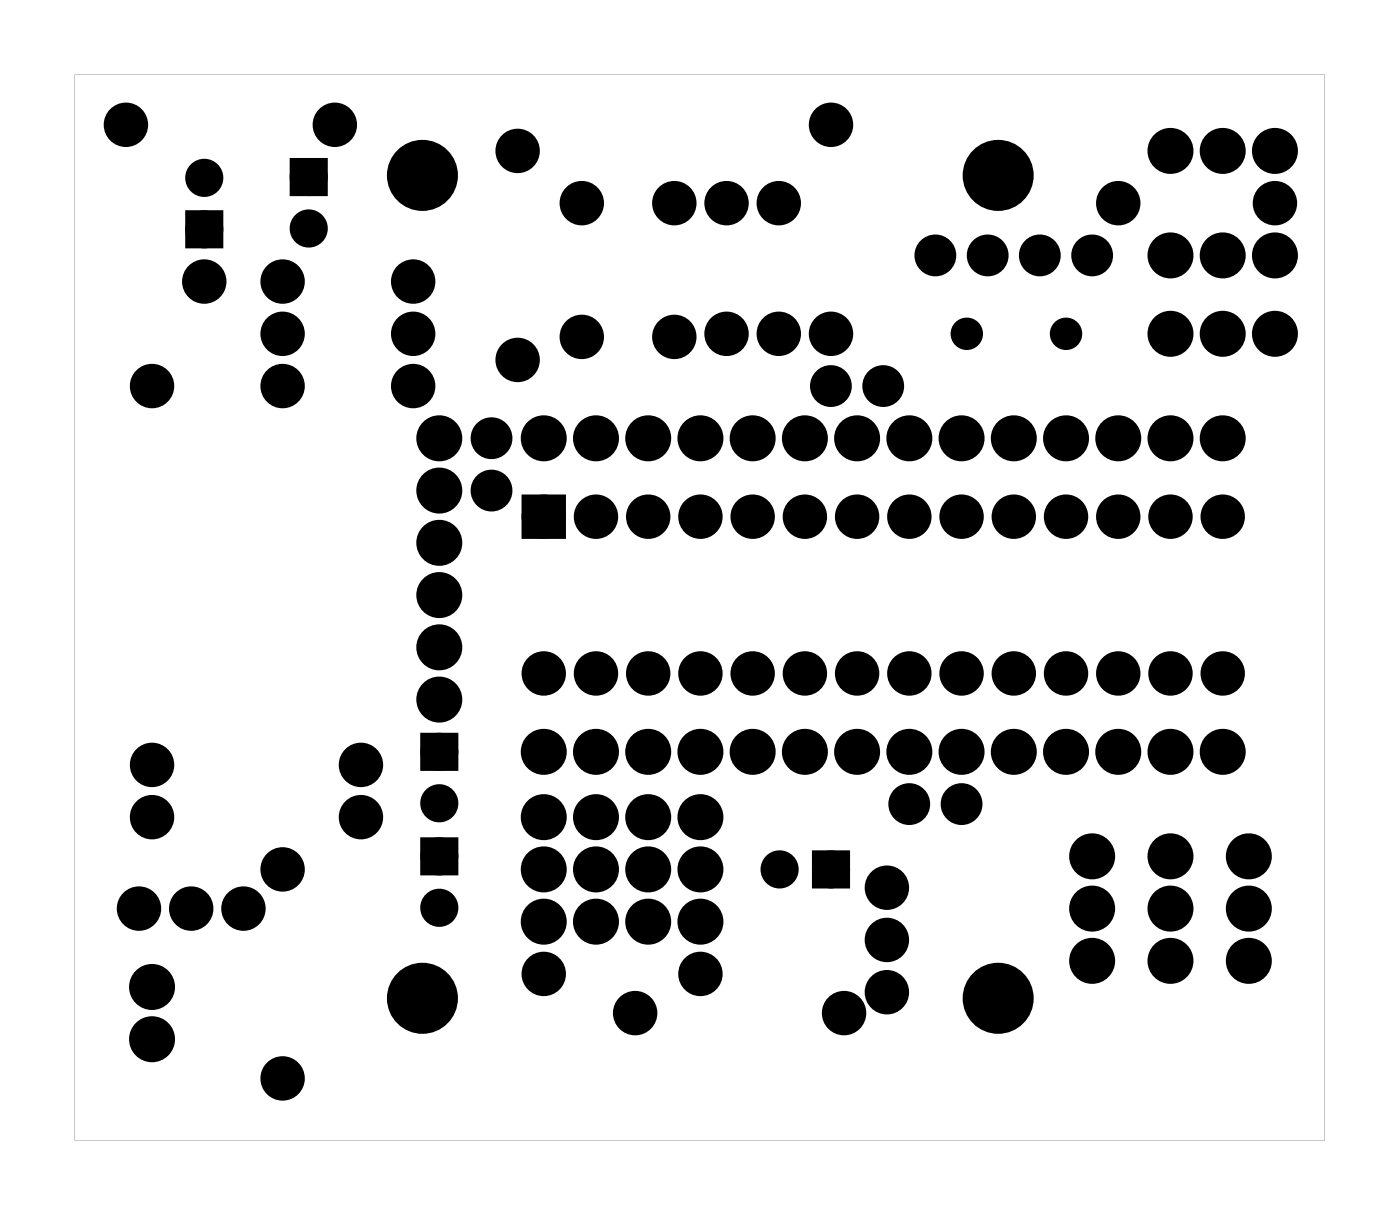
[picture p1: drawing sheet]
<svg xmlns="http://www.w3.org/2000/svg" width="68mm" height="59mm" viewBox="0 0 68 59" stroke-linecap="round" stroke-linejoin="round" font-family="sans-serif">
<g fill="#000">
<path d="M9.3 10.5h1.2v1.2h-1.2zM14.4 8h1.2v1.2h-1.2zM20.8 35.9h1.2v1.2h-1.2zM25.7 24.4h1.4v1.4h-1.4zM20.8 41h1.2v1.2h-1.2zM39.8 41.7h1.2v1.2h-1.2z"/>
<path d="M3.6 3.6v51.8h60.8v-51.8zM3.6 3.6h60.8v51.8h-60.8z"/>
</g>
<g fill="#000">
<circle cx="6.1" cy="6.1" r=".7"/>
<circle cx="7.4" cy="18.8" r=".7"/>
<circle cx="9.9" cy="8.6" r=".6"/>
<circle cx="9.9" cy="11.1" r=".6"/>
<circle cx="9.9" cy="13.7" r=".7"/>
<circle cx="13.7" cy="18.8" r=".7"/>
<circle cx="13.7" cy="16.2" r=".7"/>
<circle cx="13.7" cy="13.7" r=".7"/>
<circle cx="15" cy="8.6" r=".6"/>
<circle cx="15" cy="11.1" r=".6"/>
<circle cx="16.3" cy="6.1" r=".7"/>
<circle cx="20.1" cy="18.8" r=".7"/>
<circle cx="20.1" cy="16.2" r=".7"/>
<circle cx="20.1" cy="13.7" r=".7"/>
<circle cx="20.5" cy="8.5" r="1.6"/>
<circle cx="25.2" cy="7.3" r=".7"/>
<circle cx="25.2" cy="17.5" r=".7"/>
<circle cx="28.3" cy="16.4" r=".7"/>
<circle cx="28.3" cy="9.9" r=".7"/>
<circle cx="32.8" cy="16.4" r=".7"/>
<circle cx="32.8" cy="9.9" r=".7"/>
<circle cx="35.3" cy="16.2" r=".7"/>
<circle cx="35.3" cy="9.9" r=".7"/>
<circle cx="37.9" cy="16.2" r=".7"/>
<circle cx="37.9" cy="9.9" r=".7"/>
<circle cx="40.4" cy="18.8" r=".64"/>
<circle cx="40.4" cy="16.2" r=".7"/>
<circle cx="40.4" cy="6.1" r=".7"/>
<circle cx="43" cy="18.8" r=".64"/>
<circle cx="45.5" cy="12.4" r=".64"/>
<circle cx="47" cy="16.2" r=".53"/>
<circle cx="48" cy="12.4" r=".64"/>
<circle cx="48.5" cy="8.5" r="1.6"/>
<circle cx="50.6" cy="12.4" r=".64"/>
<circle cx="51.8" cy="16.2" r=".53"/>
<circle cx="53.1" cy="12.4" r=".64"/>
<circle cx="54.4" cy="9.9" r=".7"/>
<circle cx="56.9" cy="16.2" r=".74"/>
<circle cx="56.9" cy="7.3" r=".74"/>
<circle cx="56.9" cy="12.4" r=".74"/>
<circle cx="59.5" cy="16.2" r=".74"/>
<circle cx="59.5" cy="7.3" r=".74"/>
<circle cx="59.5" cy="12.4" r=".74"/>
<circle cx="62" cy="9.9" r=".7"/>
<circle cx="62" cy="16.2" r=".74"/>
<circle cx="62" cy="7.3" r=".74"/>
<circle cx="62" cy="12.4" r=".74"/>
<circle cx="7.4" cy="37.2" r=".7"/>
<circle cx="7.4" cy="39.7" r=".7"/>
<circle cx="17.6" cy="37.2" r=".7"/>
<circle cx="17.6" cy="39.7" r=".7"/>
<circle cx="21.4" cy="39" r=".6"/>
<circle cx="21.4" cy="36.5" r=".6"/>
<circle cx="21.4" cy="28.9" r=".74"/>
<circle cx="21.4" cy="31.5" r=".74"/>
<circle cx="21.4" cy="34" r=".74"/>
<circle cx="21.4" cy="21.3" r=".74"/>
<circle cx="21.4" cy="23.8" r=".74"/>
<circle cx="21.4" cy="26.4" r=".74"/>
<circle cx="23.9" cy="23.8" r=".64"/>
<circle cx="23.9" cy="21.3" r=".64"/>
<circle cx="26.4" cy="39.7" r=".74"/>
<circle cx="26.4" cy="21.3" r=".74"/>
<circle cx="26.4" cy="32.7" r=".7"/>
<circle cx="26.4" cy="25.1" r=".7"/>
<circle cx="26.4" cy="36.5" r=".74"/>
<circle cx="29" cy="39.7" r=".74"/>
<circle cx="29" cy="21.3" r=".74"/>
<circle cx="29" cy="32.7" r=".7"/>
<circle cx="29" cy="25.1" r=".7"/>
<circle cx="29" cy="36.5" r=".74"/>
<circle cx="31.5" cy="39.7" r=".74"/>
<circle cx="31.5" cy="21.3" r=".74"/>
<circle cx="31.5" cy="32.7" r=".7"/>
<circle cx="31.5" cy="25.1" r=".7"/>
<circle cx="31.5" cy="36.5" r=".74"/>
<circle cx="34.1" cy="39.7" r=".74"/>
<circle cx="34.1" cy="21.3" r=".74"/>
<circle cx="34.1" cy="32.7" r=".7"/>
<circle cx="34.1" cy="25.1" r=".7"/>
<circle cx="34.1" cy="36.5" r=".74"/>
<circle cx="36.6" cy="21.3" r=".74"/>
<circle cx="36.6" cy="32.7" r=".7"/>
<circle cx="36.6" cy="25.1" r=".7"/>
<circle cx="36.6" cy="36.5" r=".74"/>
<circle cx="39.1" cy="21.3" r=".74"/>
<circle cx="39.1" cy="32.7" r=".7"/>
<circle cx="39.1" cy="25.1" r=".7"/>
<circle cx="39.1" cy="36.5" r=".74"/>
<circle cx="41.7" cy="21.3" r=".74"/>
<circle cx="41.7" cy="32.7" r=".7"/>
<circle cx="41.7" cy="25.1" r=".7"/>
<circle cx="41.7" cy="36.5" r=".74"/>
<circle cx="44.2" cy="39.1" r=".64"/>
<circle cx="44.2" cy="21.3" r=".74"/>
<circle cx="44.2" cy="32.7" r=".7"/>
<circle cx="44.2" cy="25.1" r=".7"/>
<circle cx="44.2" cy="36.5" r=".74"/>
<circle cx="46.8" cy="21.3" r=".74"/>
<circle cx="46.8" cy="39.1" r=".64"/>
<circle cx="46.8" cy="32.7" r=".7"/>
<circle cx="46.8" cy="25.1" r=".7"/>
<circle cx="46.8" cy="36.5" r=".74"/>
<circle cx="49.3" cy="21.3" r=".74"/>
<circle cx="49.3" cy="32.7" r=".7"/>
<circle cx="49.3" cy="25.1" r=".7"/>
<circle cx="49.3" cy="36.5" r=".74"/>
<circle cx="51.8" cy="21.3" r=".74"/>
<circle cx="51.8" cy="32.7" r=".7"/>
<circle cx="51.8" cy="25.1" r=".7"/>
<circle cx="51.8" cy="36.5" r=".74"/>
<circle cx="54.4" cy="21.3" r=".74"/>
<circle cx="54.4" cy="32.7" r=".7"/>
<circle cx="54.4" cy="25.1" r=".7"/>
<circle cx="54.4" cy="36.5" r=".74"/>
<circle cx="56.9" cy="21.3" r=".74"/>
<circle cx="56.9" cy="32.7" r=".7"/>
<circle cx="56.9" cy="25.1" r=".7"/>
<circle cx="56.9" cy="36.5" r=".74"/>
<circle cx="59.5" cy="21.3" r=".74"/>
<circle cx="59.5" cy="32.7" r=".7"/>
<circle cx="59.5" cy="25.1" r=".7"/>
<circle cx="59.5" cy="36.5" r=".74"/>
<circle cx="6.8" cy="44.2" r=".7"/>
<circle cx="7.4" cy="48" r=".74"/>
<circle cx="7.4" cy="50.5" r=".74"/>
<circle cx="9.3" cy="44.2" r=".7"/>
<circle cx="11.8" cy="44.2" r=".7"/>
<circle cx="13.7" cy="42.3" r=".7"/>
<circle cx="13.7" cy="52.4" r=".7"/>
<circle cx="20.5" cy="48.5" r="1.6"/>
<circle cx="21.4" cy="41.6" r=".6"/>
<circle cx="21.4" cy="44.1" r=".6"/>
<circle cx="26.4" cy="42.3" r=".74"/>
<circle cx="26.4" cy="44.8" r=".74"/>
<circle cx="26.4" cy="47.3" r=".7"/>
<circle cx="29" cy="42.3" r=".74"/>
<circle cx="29" cy="44.8" r=".74"/>
<circle cx="30.9" cy="49.2" r=".7"/>
<circle cx="31.5" cy="42.3" r=".74"/>
<circle cx="31.5" cy="44.8" r=".74"/>
<circle cx="34.1" cy="42.3" r=".74"/>
<circle cx="34.1" cy="44.8" r=".74"/>
<circle cx="34.1" cy="47.3" r=".7"/>
<circle cx="37.9" cy="42.3" r=".6"/>
<circle cx="40.4" cy="42.3" r=".6"/>
<circle cx="41" cy="49.2" r=".7"/>
<circle cx="43.1" cy="48.2" r=".7"/>
<circle cx="43.1" cy="45.7" r=".7"/>
<circle cx="43.1" cy="43.2" r=".7"/>
<circle cx="48.5" cy="48.5" r="1.6"/>
<circle cx="53.1" cy="44.2" r=".74"/>
<circle cx="53.1" cy="41.6" r=".74"/>
<circle cx="53.1" cy="46.7" r=".74"/>
<circle cx="56.9" cy="44.2" r=".74"/>
<circle cx="56.9" cy="41.6" r=".74"/>
<circle cx="56.9" cy="46.7" r=".74"/>
<circle cx="60.7" cy="44.2" r=".74"/>
<circle cx="60.7" cy="41.6" r=".74"/>
<circle cx="60.7" cy="46.7" r=".74"/>
</g>
<g fill="none" stroke="#000" stroke-width=".76" stroke-linecap="butt">
<path d="M25.7 24.4h1.4v1.4h-1.4z"/>
<circle cx="6.1" cy="6.1" r=".7"/>
<circle cx="7.4" cy="18.8" r=".7"/>
<circle cx="9.9" cy="13.7" r=".7"/>
<circle cx="13.7" cy="18.8" r=".7"/>
<circle cx="13.7" cy="16.2" r=".7"/>
<circle cx="13.7" cy="13.7" r=".7"/>
<circle cx="16.3" cy="6.1" r=".7"/>
<circle cx="20.1" cy="18.8" r=".7"/>
<circle cx="20.1" cy="16.2" r=".7"/>
<circle cx="20.1" cy="13.7" r=".7"/>
<circle cx="25.2" cy="17.5" r=".7"/>
<circle cx="25.2" cy="7.3" r=".7"/>
<circle cx="28.3" cy="9.9" r=".7"/>
<circle cx="28.3" cy="16.4" r=".7"/>
<circle cx="32.8" cy="9.9" r=".7"/>
<circle cx="32.8" cy="16.4" r=".7"/>
<circle cx="35.3" cy="9.9" r=".7"/>
<circle cx="35.3" cy="16.2" r=".7"/>
<circle cx="37.9" cy="9.9" r=".7"/>
<circle cx="37.9" cy="16.2" r=".7"/>
<circle cx="40.4" cy="18.8" r=".64"/>
<circle cx="40.4" cy="16.2" r=".7"/>
<circle cx="40.4" cy="6.1" r=".7"/>
<circle cx="43" cy="18.8" r=".64"/>
<circle cx="45.5" cy="12.4" r=".64"/>
<circle cx="48" cy="12.4" r=".64"/>
<circle cx="50.6" cy="12.4" r=".64"/>
<circle cx="53.1" cy="12.4" r=".64"/>
<circle cx="54.4" cy="9.9" r=".7"/>
<circle cx="56.9" cy="16.2" r=".74"/>
<circle cx="56.9" cy="7.3" r=".74"/>
<circle cx="56.9" cy="12.4" r=".74"/>
<circle cx="59.5" cy="12.4" r=".74"/>
<circle cx="59.5" cy="16.2" r=".74"/>
<circle cx="59.5" cy="7.3" r=".74"/>
<circle cx="62" cy="9.9" r=".7"/>
<circle cx="62" cy="7.3" r=".74"/>
<circle cx="62" cy="16.2" r=".74"/>
<circle cx="62" cy="12.4" r=".74"/>
<circle cx="7.4" cy="37.2" r=".7"/>
<circle cx="7.4" cy="39.7" r=".7"/>
<circle cx="17.6" cy="37.2" r=".7"/>
<circle cx="17.6" cy="39.7" r=".7"/>
<circle cx="21.4" cy="31.5" r=".74"/>
<circle cx="21.4" cy="34" r=".74"/>
<circle cx="21.4" cy="28.9" r=".74"/>
<circle cx="21.4" cy="26.4" r=".74"/>
<circle cx="21.4" cy="21.3" r=".74"/>
<circle cx="21.4" cy="23.8" r=".74"/>
<circle cx="23.9" cy="21.3" r=".64"/>
<circle cx="23.9" cy="23.8" r=".64"/>
<circle cx="26.4" cy="39.7" r=".74"/>
<circle cx="26.4" cy="21.3" r=".74"/>
<circle cx="26.4" cy="32.7" r=".7"/>
<circle cx="26.4" cy="25.1" r=".7"/>
<circle cx="26.4" cy="36.5" r=".74"/>
<circle cx="29" cy="39.7" r=".74"/>
<circle cx="29" cy="21.3" r=".74"/>
<circle cx="29" cy="32.7" r=".7"/>
<circle cx="29" cy="25.1" r=".7"/>
<circle cx="29" cy="36.5" r=".74"/>
<circle cx="31.5" cy="39.7" r=".74"/>
<circle cx="31.5" cy="21.3" r=".74"/>
<circle cx="31.5" cy="32.7" r=".7"/>
<circle cx="31.5" cy="25.1" r=".7"/>
<circle cx="31.5" cy="36.5" r=".74"/>
<circle cx="34.1" cy="39.7" r=".74"/>
<circle cx="34.1" cy="21.3" r=".74"/>
<circle cx="34.1" cy="32.7" r=".7"/>
<circle cx="34.1" cy="25.1" r=".7"/>
<circle cx="34.1" cy="36.5" r=".74"/>
<circle cx="36.6" cy="21.3" r=".74"/>
<circle cx="36.6" cy="32.7" r=".7"/>
<circle cx="36.6" cy="25.1" r=".7"/>
<circle cx="36.6" cy="36.5" r=".74"/>
<circle cx="39.1" cy="21.3" r=".74"/>
<circle cx="39.1" cy="32.7" r=".7"/>
<circle cx="39.1" cy="25.1" r=".7"/>
<circle cx="39.1" cy="36.5" r=".74"/>
<circle cx="41.7" cy="21.3" r=".74"/>
<circle cx="41.7" cy="32.7" r=".7"/>
<circle cx="41.7" cy="25.1" r=".7"/>
<circle cx="41.7" cy="36.5" r=".74"/>
<circle cx="44.2" cy="39.1" r=".64"/>
<circle cx="44.2" cy="21.3" r=".74"/>
<circle cx="44.2" cy="32.7" r=".7"/>
<circle cx="44.2" cy="25.1" r=".7"/>
<circle cx="44.2" cy="36.5" r=".74"/>
<circle cx="46.8" cy="21.3" r=".74"/>
<circle cx="46.8" cy="39.1" r=".64"/>
<circle cx="46.8" cy="32.7" r=".7"/>
<circle cx="46.8" cy="25.1" r=".7"/>
<circle cx="46.8" cy="36.5" r=".74"/>
<circle cx="49.3" cy="21.3" r=".74"/>
<circle cx="49.3" cy="32.7" r=".7"/>
<circle cx="49.3" cy="25.1" r=".7"/>
<circle cx="49.3" cy="36.5" r=".74"/>
<circle cx="51.8" cy="21.3" r=".74"/>
<circle cx="51.8" cy="32.7" r=".7"/>
<circle cx="51.8" cy="25.1" r=".7"/>
<circle cx="51.8" cy="36.5" r=".74"/>
<circle cx="54.4" cy="21.3" r=".74"/>
<circle cx="54.4" cy="32.7" r=".7"/>
<circle cx="54.4" cy="25.1" r=".7"/>
<circle cx="54.4" cy="36.5" r=".74"/>
<circle cx="56.9" cy="21.3" r=".74"/>
<circle cx="56.9" cy="32.7" r=".7"/>
<circle cx="56.9" cy="25.1" r=".7"/>
<circle cx="56.9" cy="36.5" r=".74"/>
<circle cx="59.5" cy="21.3" r=".74"/>
<circle cx="59.5" cy="32.7" r=".7"/>
<circle cx="59.5" cy="25.1" r=".7"/>
<circle cx="59.5" cy="36.5" r=".74"/>
<circle cx="6.8" cy="44.2" r=".7"/>
<circle cx="7.4" cy="48" r=".74"/>
<circle cx="7.4" cy="50.5" r=".74"/>
<circle cx="9.3" cy="44.2" r=".7"/>
<circle cx="11.8" cy="44.2" r=".7"/>
<circle cx="13.7" cy="52.4" r=".7"/>
<circle cx="13.7" cy="42.3" r=".7"/>
<circle cx="26.4" cy="44.8" r=".74"/>
<circle cx="26.4" cy="42.3" r=".74"/>
<circle cx="26.4" cy="47.3" r=".7"/>
<circle cx="29" cy="42.3" r=".74"/>
<circle cx="29" cy="44.8" r=".74"/>
<circle cx="30.9" cy="49.2" r=".7"/>
<circle cx="31.5" cy="42.3" r=".74"/>
<circle cx="31.5" cy="44.8" r=".74"/>
<circle cx="34.1" cy="44.8" r=".74"/>
<circle cx="34.1" cy="42.3" r=".74"/>
<circle cx="34.1" cy="47.3" r=".7"/>
<circle cx="41" cy="49.2" r=".7"/>
<circle cx="43.1" cy="48.2" r=".7"/>
<circle cx="43.1" cy="45.7" r=".7"/>
<circle cx="43.1" cy="43.2" r=".7"/>
<circle cx="53.1" cy="46.7" r=".74"/>
<circle cx="53.1" cy="41.6" r=".74"/>
<circle cx="53.1" cy="44.2" r=".74"/>
<circle cx="56.9" cy="46.7" r=".74"/>
<circle cx="56.9" cy="41.6" r=".74"/>
<circle cx="56.9" cy="44.2" r=".74"/>
<circle cx="60.7" cy="46.7" r=".74"/>
<circle cx="60.7" cy="41.6" r=".74"/>
<circle cx="60.7" cy="44.2" r=".74"/>
</g>
<g fill="none" stroke="#000" stroke-width=".25">
<circle cx="20.5" cy="8.5" r="1.6"/>
<circle cx="48.5" cy="8.5" r="1.6"/>
<circle cx="20.5" cy="48.5" r="1.6"/>
<circle cx="48.5" cy="48.5" r="1.6"/>
</g>
<g fill="none" stroke="#000" stroke-width=".51">
<circle cx="47" cy="16.2" r=".53"/>
<circle cx="51.8" cy="16.2" r=".53"/>
</g>
<g fill="none" stroke="#000" stroke-width=".65" stroke-linecap="butt">
<path d="M9.3 10.5h1.2v1.2h-1.2zM14.4 8h1.2v1.2h-1.2zM20.8 35.9h1.2v1.2h-1.2zM20.8 41h1.2v1.2h-1.2zM39.8 41.7h1.2v1.2h-1.2z"/>
<circle cx="9.9" cy="8.6" r=".6"/>
<circle cx="9.9" cy="11.1" r=".6"/>
<circle cx="15" cy="8.6" r=".6"/>
<circle cx="15" cy="11.1" r=".6"/>
<circle cx="21.4" cy="36.5" r=".6"/>
<circle cx="21.4" cy="39" r=".6"/>
<circle cx="21.4" cy="41.6" r=".6"/>
<circle cx="21.4" cy="44.1" r=".6"/>
<circle cx="37.9" cy="42.3" r=".6"/>
<circle cx="40.4" cy="42.3" r=".6"/>
</g>
</svg>
